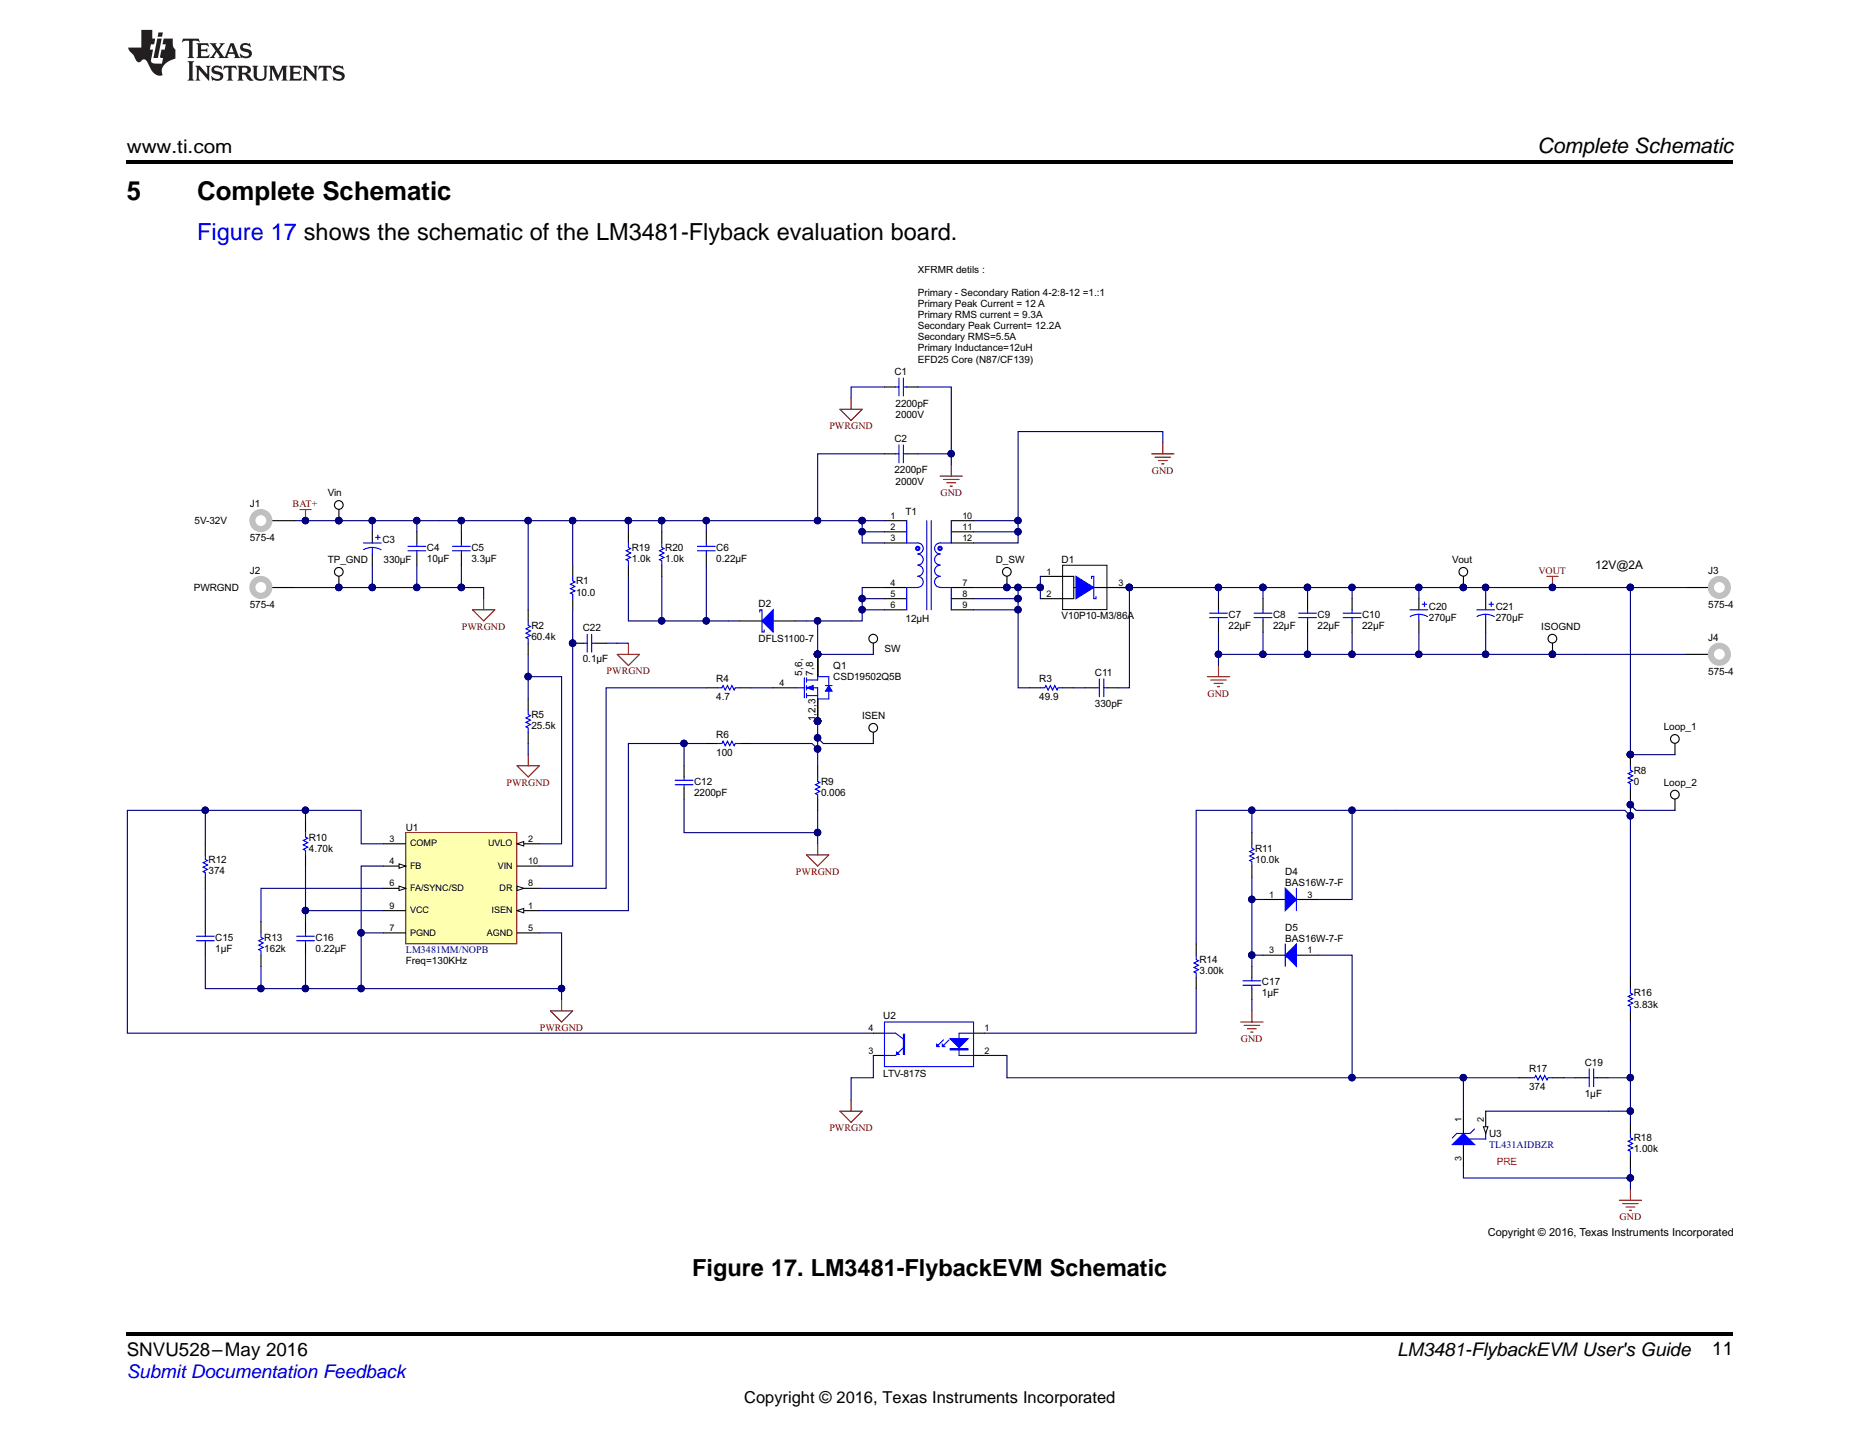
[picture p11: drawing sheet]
<svg xmlns="http://www.w3.org/2000/svg" width="279mm" height="216mm" viewBox="0 0 279 216" stroke-linecap="round" stroke-linejoin="round" font-family="sans-serif">
<defs><g id="words">
<g font-size="3.9">
<text x="19" y="30">5</text>
<text x="29.6" y="30">Complete Schematic</text>
</g>
<text font-size="3.5" fill="#00f" x="29.6" y="36">Figure 17 shows the schematic of the LM3481-Flyback evaluation board.</text>
<text font-size="3.5" x="104" y="191.5">Figure 17. LM3481-FlybackEVM Schematic</text>
<text font-size="3.2" x="231" y="23">Complete Schematic</text>
<g font-size="2.8">
<text x="19" y="23">www.ti.com</text>
<text x="19" y="203.6">SNVU528–May 2016</text>
<text x="209.9" y="203.6">LM3481-FlybackEVM User's Guide</text>
<text x="257.2" y="203.5">11</text>
</g>
<text font-size="2.8" fill="#00f" x="19" y="206.9">Submit Documentation Feedback</text>
<text font-size="2.5" x="111.8" y="210.7">Copyright © 2016, Texas Instruments Incorporated</text>
<text font-size="1.8" x="239.6" y="85.5">12V@2A</text>
<text font-size="1.7" x="223.5" y="185.6">Copyright © 2016, Texas Instruments Incorporated</text>
<g font-size="1.5">
<text x="137.9" y="41.1">XFRMR detils :</text>
<text x="137.9" y="44.4">Primary - Secondary Ration 4-2:8-12 =1.:1</text>
<text x="137.9" y="46.1">Primary Peak Current = 12 A</text>
<text x="137.9" y="47.7">Primary RMS current = 9.3A</text>
<text x="137.9" y="49.4">Secondary Peak Current= 12.2A</text>
<text x="137.9" y="51.1">Secondary RMS=5.5A</text>
<text x="137.9" y="52.8">Primary Inductance=12uH</text>
<text x="134.4" y="56.3">C1</text>
<text x="137.9" y="54.4">EFD25 Core (N87/CF139)</text>
<text x="134.5" y="61.1">2200pF</text>
<text x="134.5" y="62.8">2000V</text>
<text x="134.4" y="71">2200pF</text>
<text x="134.4" y="66.3">C2</text>
<text x="37.5" y="76.2">J1</text>
<text x="49.2" y="74.5">Vin</text>
<text x="134.5" y="72.8">2000V</text>
<text x="136" y="77.4">T1</text>
<text x="29.2" y="78.7">5V-32V</text>
<text x="37.5" y="81.2">575-4</text>
<text x="57.4" y="81.5">C3</text>
<text x="64.1" y="82.7">C4</text>
<text x="70.8" y="82.7">C5</text>
<text x="94.9" y="82.7">R19</text>
<text x="99.9" y="82.7">R20</text>
<text x="107.6" y="82.7">C6</text>
<text x="29.1" y="88.7">PWRGND</text>
<text x="37.5" y="86.2">J2</text>
<text x="49.2" y="84.5">TP_GND</text>
<text x="57.6" y="84.5">330µF</text>
<text x="64.1" y="84.4">10µF</text>
<text x="70.8" y="84.4">3.3µF</text>
<text x="86.5" y="89.4">10.0</text>
<text x="86.5" y="87.7">R1</text>
<text x="94.9" y="84.4">1.0k</text>
<text x="99.9" y="84.4">1.0k</text>
<text x="107.6" y="84.4">0.22µF</text>
<text x="149.6" y="84.5">D_SW</text>
<text x="159.5" y="84.5">D1</text>
<text x="218.2" y="84.5">Vout</text>
<text x="256.6" y="86.2">J3</text>
<text x="37.5" y="91.3">575-4</text>
<text x="79.8" y="94.4">R2</text>
<text x="87.5" y="94.7">C22</text>
<text x="114" y="91.1">D2</text>
<text x="136" y="93.4">12µH</text>
<text x="159.5" y="92.9">V10P10-M3/86A</text>
<text x="184.5" y="94.4">22µF</text>
<text x="184.5" y="92.8">C7</text>
<text x="191.2" y="94.4">22µF</text>
<text x="191.2" y="92.8">C8</text>
<text x="197.9" y="94.4">22µF</text>
<text x="197.9" y="92.8">C9</text>
<text x="204.6" y="94.4">22µF</text>
<text x="204.6" y="92.8">C10</text>
<text x="214.6" y="93.2">270µF</text>
<text x="214.6" y="91.6">C20</text>
<text x="224.7" y="93.2">270µF</text>
<text x="224.7" y="91.6">C21</text>
<text x="231.5" y="94.6">ISOGND</text>
<text x="256.6" y="91.3">575-4</text>
<text x="79.8" y="96.1">60.4k</text>
<text x="87.5" y="99.4">0.1µF</text>
<text x="114" y="96.4">DFLS1100-7</text>
<text x="120.5" y="101.4" transform="rotate(-90 120.5 101.4)">5,6,</text>
<text x="122.2" y="101.4" transform="rotate(-90 122.2 101.4)">7,8</text>
<text x="125.2" y="100.4">Q1</text>
<text x="132.9" y="97.9">SW</text>
<text x="164.5" y="101.5">C11</text>
<text x="256.6" y="96.3">J4</text>
<text x="256.6" y="101.3">575-4</text>
<text x="79.8" y="107.8">R5</text>
<text x="107.6" y="102.4">R4</text>
<text x="107.6" y="105.1">4.7</text>
<text x="125.2" y="102.1">CSD19502Q5B</text>
<text x="129.5" y="108">ISEN</text>
<text x="156.1" y="105.1">49.9</text>
<text x="156.1" y="102.4">R3</text>
<text x="164.5" y="106.1">330pF</text>
<text x="79.8" y="109.5">25.5k</text>
<text x="107.6" y="113.5">100</text>
<text x="107.6" y="110.8">R6</text>
<text x="122.5" y="108.3" transform="rotate(-90 122.5 108.3)">1,2,3</text>
<text x="249.9" y="109.6">Loop_1</text>
<text x="104.3" y="119.5">2200pF</text>
<text x="104.3" y="117.8">C12</text>
<text x="123.3" y="119.5">0.006</text>
<text x="123.3" y="117.8">R9</text>
<text x="245.4" y="117.8">0</text>
<text x="245.4" y="116.2">R8</text>
<text x="249.9" y="118">Loop_2</text>
<text x="61" y="124.7">U1</text>
<text x="31.3" y="131.2">374</text>
<text x="31.3" y="129.5">R12</text>
<text x="46.4" y="127.9">4.70k</text>
<text x="46.4" y="126.2">R10</text>
<text x="188.5" y="129.5">10.0k</text>
<text x="188.5" y="127.9">R11</text>
<text x="193.1" y="131.4">D4</text>
<text x="193.1" y="133.1">BAS16W-7-F</text>
<text x="32.3" y="142.9">1µF</text>
<text x="32.3" y="141.3">C15</text>
<text x="39.7" y="142.9">162k</text>
<text x="39.7" y="141.3">R13</text>
<text x="47.4" y="142.9">0.22µF</text>
<text x="47.4" y="141.3">C16</text>
<text x="193.1" y="141.4">BAS16W-7-F</text>
<text x="193.1" y="139.7">D5</text>
<text x="61" y="144.8">Freq=130KHz</text>
<text x="180.2" y="146.3">3.00k</text>
<text x="180.2" y="144.6">R14</text>
<text x="189.6" y="149.6">1µF</text>
<text x="189.6" y="147.9">C17</text>
<text x="245.4" y="149.6">R16</text>
<text x="132.7" y="153">U2</text>
<text x="245.4" y="151.3">3.83k</text>
<text x="132.7" y="161.7">LTV-817S</text>
<text x="229.7" y="161">R17</text>
<text x="238" y="160">C19</text>
<text x="229.7" y="163.7">374</text>
<text x="238" y="164.7">1µF</text>
<text x="223.7" y="170.7">U3</text>
<text x="245.4" y="173">1.00k</text>
<text x="245.4" y="171.4">R18</text>
</g>
<g font-size="1.5" fill="#800000">
<text x="124.6" y="64.5">PWRGND</text>
<text x="173" y="71.2">GND</text>
<text x="44" y="76.2">BAT+</text>
<text x="141.3" y="74.5">GND</text>
<text x="231.1" y="86.2">VOUT</text>
<text x="69.4" y="94.6">PWRGND</text>
<text x="91.1" y="101.3">PWRGND</text>
<text x="181.4" y="104.6">GND</text>
<text x="76.1" y="118">PWRGND</text>
<text x="119.6" y="131.4">PWRGND</text>
<text x="81.1" y="154.8">PWRGND</text>
<text x="186.4" y="156.5">GND</text>
<text x="124.6" y="169.9">PWRGND</text>
<text x="243.3" y="183.2">GND</text>
</g>
<g font-size="1.5" fill="#000080">
<text x="61" y="143.1">LM3481MM/NOPB</text>
<text x="223.7" y="172.4">TL431AIDBZR</text>
</g>
<text font-size="1.5" fill="#f00" x="224.8" y="174.9">PRE</text>
<g font-size="1.4">
<text x="133.8" y="77.9">1</text>
<text x="144.6" y="77.9">10</text>
<text x="133.8" y="79.6">2</text>
<text x="133.8" y="81.2">3</text>
<text x="144.6" y="79.6">11</text>
<text x="144.6" y="81.2">12</text>
<text x="133.8" y="87.9">4</text>
<text x="133.8" y="89.6">5</text>
<text x="144.6" y="87.9">7</text>
<text x="144.6" y="89.6">8</text>
<text x="157.2" y="86.3">1</text>
<text x="157.2" y="89.6">2</text>
<text x="168" y="87.9">3</text>
<text x="133.8" y="91.3">6</text>
<text x="144.6" y="91.3">9</text>
<text x="117.1" y="103">4</text>
<text x="58.5" y="126.4">3</text>
<text x="58.5" y="129.7">4</text>
<text x="61.6" y="130.4">FB</text>
<text x="61.6" y="127.1">COMP</text>
<text x="73.3" y="127.1">UVLO</text>
<text x="74.8" y="130.4">VIN</text>
<text x="79.3" y="126.4">2</text>
<text x="79.3" y="129.7">10</text>
<text x="58.5" y="133.1">6</text>
<text x="58.5" y="136.4">9</text>
<text x="61.6" y="133.8">FA/SYNC/SD</text>
<text x="61.6" y="137.1">VCC</text>
<text x="73.9" y="137.1">ISEN</text>
<text x="75" y="133.8">DR</text>
<text x="79.3" y="136.4">1</text>
<text x="79.3" y="133.1">8</text>
<text x="190.6" y="134.8">1</text>
<text x="193.2" y="135.4">KA</text>
<text x="196.4" y="134.8">3</text>
<text x="58.5" y="139.8">7</text>
<text x="61.6" y="140.5">PGND</text>
<text x="73.1" y="140.5">AGND</text>
<text x="79.3" y="139.8">5</text>
<text x="190.6" y="143.1">3</text>
<text x="193.2" y="143.8">AK</text>
<text x="196.4" y="143.1">1</text>
<text x="130.4" y="154.8">4</text>
<text x="147.9" y="154.8">1</text>
<text x="130.4" y="158.2">3</text>
<text x="147.9" y="158.2">2</text>
<text x="219.5" y="168.5" transform="rotate(-90 219.5 168.5)">1</text>
<text x="222.9" y="168.5" transform="rotate(-90 222.9 168.5)">2</text>
<text x="219.5" y="174.3" transform="rotate(-90 219.5 174.3)">3</text>
</g>
</g></defs>
<path d="M19 200h241.3v.6h-241.3z" fill="#000"/>
<path d="M60.9 125h16.7v16.7h-16.7z" fill="#ffffb0"/>
<path d="M60.9 125h16.7v16.7h-16.7z" fill="none" stroke="#800000" stroke-width=".15"/>
<path d="M57.6 130h3.3" fill="none" stroke="#000" stroke-width=".17"/>
<path d="M59.9 129.7l1 .3-1 .4z" fill="#fff"/>
<path d="M59.9 129.7l1 .3-1 .4z" fill="none" stroke="#000" stroke-width=".15"/>
<path d="M77.7 136.7h3.3" fill="none" stroke="#000" stroke-width=".17"/>
<path d="M77.7 136.7l1-.3v.7z" fill="#fff"/>
<path d="M77.7 136.7l1-.3v.7z" fill="none" stroke="#000" stroke-width=".15"/>
<path d="M77.7 126.7h3.3" fill="none" stroke="#000" stroke-width=".17"/>
<path d="M77.7 126.7l1-.3v.6z" fill="#fff"/>
<path d="M77.7 126.7l1-.3v.6z" fill="none" stroke="#000" stroke-width=".15"/>
<path d="M77.7 133.4h3.3" fill="none" stroke="#000" stroke-width=".17"/>
<path d="M77.7 133l1 .4-1 .3z" fill="#fff"/>
<path d="M77.7 133l1 .4-1 .3z" fill="none" stroke="#000" stroke-width=".15"/>
<path d="M57.6 133.4h3.3" fill="none" stroke="#000" stroke-width=".17"/>
<path d="M59.9 133l1 .4-1 .3z" fill="#fff"/>
<path d="M59.9 133l1 .4-1 .3z" fill="none" stroke="#000" stroke-width=".15"/>
<path d="M132.9 58.1h1.6M136.2 58.1h1.7M132.9 68.1h1.6M136.2 68.1h1.7M57.6 126.7h3.3M57.6 136.7h3.3M77.7 130h3.3M57.6 140.1h3.3M77.7 140.1h3.3" fill="none" stroke="#000" stroke-width=".17"/>
<path d="M134.5 58.1h.5M135 56.8v2.6M135.7 58.1h.5M135.7 56.8v2.6M134.5 68.1h.5M135 66.8v2.7M135.7 66.8v2.7M135.7 68.1h.5" fill="none" stroke="#00f" stroke-width=".17"/>
<path d="M173 68.1h3.3M173.5 68.6h2.3M174 69.1h1.3M174.5 69.6h.3M174.7 66.5v1.6" fill="none" stroke="#800000" stroke-width=".17"/>
<path d="M137.9 58.1h5v10h-5" fill="none" stroke="#000080" stroke-width=".17"/>
<circle cx="142.9" cy="68.1" r=".49" fill="#000080"/>
<circle cx="142.9" cy="68.1" r=".49" fill="none" stroke="#000080" stroke-width=".15"/>
<path d="M132.9 68.1h-10.1v10.1h6.7" fill="none" stroke="#000080" stroke-width=".17"/>
<circle cx="122.8" cy="78.2" r=".49" fill="#000080"/>
<circle cx="122.8" cy="78.2" r=".49" fill="none" stroke="#000080" stroke-width=".15"/>
<circle cx="129.5" cy="78.2" r=".49" fill="#000080"/>
<circle cx="129.5" cy="78.2" r=".49" fill="none" stroke="#000080" stroke-width=".15"/>
<path d="M127.8 59.8v1.6M126.2 61.4h3.3l-1.7 1.7zM141.2 71.5h3.4M141.7 72h2.4M142.2 72.5h1.4M142.7 73h.4M142.9 69.8v1.7" fill="none" stroke="#800000" stroke-width=".17"/>
<path d="M132.9 58.1h-5.1v1.7M142.9 68.1v1.7" fill="none" stroke="#000080" stroke-width=".17"/>
<circle cx="142.9" cy="68.1" r=".49" fill="#000080"/>
<circle cx="142.9" cy="68.1" r=".49" fill="none" stroke="#000080" stroke-width=".15"/>
<path d="M121.2 93.2h1.6v5" fill="none" stroke="#000080" stroke-width=".17"/>
<circle cx="122.8" cy="98.2" r=".49" fill="#000080"/>
<circle cx="122.8" cy="98.2" r=".49" fill="none" stroke="#000080" stroke-width=".15"/>
<circle cx="122.8" cy="93.2" r=".49" fill="#000080"/>
<circle cx="122.8" cy="93.2" r=".49" fill="none" stroke="#000080" stroke-width=".15"/>
<path d="M122.8 108.3v6.7" fill="none" stroke="#000080" stroke-width=".17"/>
<circle cx="122.8" cy="112.4" r=".49" fill="#000080"/>
<circle cx="122.8" cy="112.4" r=".49" fill="none" stroke="#000080" stroke-width=".15"/>
<circle cx="122.8" cy="110.8" r=".49" fill="#000080"/>
<circle cx="122.8" cy="110.8" r=".49" fill="none" stroke="#000080" stroke-width=".15"/>
<circle cx="122.8" cy="108.3" r=".49" fill="#000080"/>
<circle cx="122.8" cy="108.3" r=".49" fill="none" stroke="#000080" stroke-width=".15"/>
<path d="M99.4 86.5v6.7h10" fill="none" stroke="#000080" stroke-width=".17"/>
<circle cx="99.4" cy="93.2" r=".49" fill="#000080"/>
<circle cx="99.4" cy="93.2" r=".49" fill="none" stroke="#000080" stroke-width=".15"/>
<circle cx="106.1" cy="93.2" r=".49" fill="#000080"/>
<circle cx="106.1" cy="93.2" r=".49" fill="none" stroke="#000080" stroke-width=".15"/>
<path d="M106.1 84.9v8.3" fill="none" stroke="#000080" stroke-width=".17"/>
<circle cx="106.1" cy="93.2" r=".49" fill="#000080"/>
<circle cx="106.1" cy="93.2" r=".49" fill="none" stroke="#000080" stroke-width=".15"/>
<path d="M99.4 78.2h23.4" fill="none" stroke="#000080" stroke-width=".17"/>
<circle cx="99.4" cy="78.2" r=".49" fill="#000080"/>
<circle cx="99.4" cy="78.2" r=".49" fill="none" stroke="#000080" stroke-width=".15"/>
<circle cx="106.1" cy="78.2" r=".49" fill="#000080"/>
<circle cx="106.1" cy="78.2" r=".49" fill="none" stroke="#000080" stroke-width=".15"/>
<circle cx="122.8" cy="78.2" r=".49" fill="#000080"/>
<circle cx="122.8" cy="78.2" r=".49" fill="none" stroke="#000080" stroke-width=".15"/>
<path d="M106.1 78.2v1.6" fill="none" stroke="#000080" stroke-width=".17"/>
<circle cx="106.1" cy="78.2" r=".49" fill="#000080"/>
<circle cx="106.1" cy="78.2" r=".49" fill="none" stroke="#000080" stroke-width=".15"/>
<path d="M76 78.2h23.4" fill="none" stroke="#000080" stroke-width=".17"/>
<circle cx="79.3" cy="78.2" r=".49" fill="#000080"/>
<circle cx="79.3" cy="78.2" r=".49" fill="none" stroke="#000080" stroke-width=".15"/>
<circle cx="86" cy="78.2" r=".49" fill="#000080"/>
<circle cx="86" cy="78.2" r=".49" fill="none" stroke="#000080" stroke-width=".15"/>
<circle cx="94.4" cy="78.2" r=".49" fill="#000080"/>
<circle cx="94.4" cy="78.2" r=".49" fill="none" stroke="#000080" stroke-width=".15"/>
<circle cx="99.4" cy="78.2" r=".49" fill="#000080"/>
<circle cx="99.4" cy="78.2" r=".49" fill="none" stroke="#000080" stroke-width=".15"/>
<path d="M62.6 84.9v3.3" fill="none" stroke="#000080" stroke-width=".17"/>
<circle cx="62.6" cy="88.2" r=".49" fill="#000080"/>
<circle cx="62.6" cy="88.2" r=".49" fill="none" stroke="#000080" stroke-width=".15"/>
<path d="M189.7 135h3.4M194.7 135h3.4" fill="none" stroke="#000" stroke-width=".17"/>
<path d="M193.1 133.4l1.6 1.6-1.6 1.7z" fill="#00f"/>
<path d="M193.1 133.4l1.6 1.6-1.6 1.7zM194.7 133.4v3.3" fill="none" stroke="#00f" stroke-width=".17"/>
<path d="M189.7 143.4h3.4M194.7 143.4h3.4" fill="none" stroke="#000" stroke-width=".17"/>
<path d="M194.7 141.7v3.4l-1.6-1.7z" fill="#00f"/>
<path d="M188.1 126.7v.7l.3 .1-.7 .4 .7 .3-.7 .3 .7 .4-.7 .3 .4 .2v.6M193.1 141.7v3.4M194.7 141.7v3.4l-1.6-1.7z" fill="none" stroke="#00f" stroke-width=".17"/>
<path d="M188.1 125v1.7M188.1 130v1.7" fill="none" stroke="#000" stroke-width=".17"/>
<path d="M179.7 148.4v6.7h-31.8M151.3 161.8h76.9" fill="none" stroke="#000080" stroke-width=".17"/>
<circle cx="203.1" cy="161.8" r=".49" fill="#000080"/>
<circle cx="203.1" cy="161.8" r=".49" fill="none" stroke="#000080" stroke-width=".15"/>
<circle cx="219.8" cy="161.8" r=".49" fill="#000080"/>
<circle cx="219.8" cy="161.8" r=".49" fill="none" stroke="#000080" stroke-width=".15"/>
<path d="M219.8 161.8v5" fill="none" stroke="#000080" stroke-width=".17"/>
<circle cx="219.8" cy="161.8" r=".49" fill="#000080"/>
<circle cx="219.8" cy="161.8" r=".49" fill="none" stroke="#000080" stroke-width=".15"/>
<path d="M244.9 153.4v11.8" fill="none" stroke="#000080" stroke-width=".17"/>
<circle cx="244.9" cy="161.8" r=".49" fill="#000080"/>
<circle cx="244.9" cy="161.8" r=".49" fill="none" stroke="#000080" stroke-width=".15"/>
<path d="M234.9 161.8h1.7M241.6 161.8h3.3" fill="none" stroke="#000080" stroke-width=".17"/>
<circle cx="244.9" cy="161.8" r=".49" fill="#000080"/>
<circle cx="244.9" cy="161.8" r=".49" fill="none" stroke="#000080" stroke-width=".15"/>
<path d="M244.9 120v26.8" fill="none" stroke="#000080" stroke-width=".17"/>
<circle cx="244.9" cy="120.8" r=".49" fill="#000080"/>
<circle cx="244.9" cy="120.8" r=".49" fill="none" stroke="#000080" stroke-width=".15"/>
<circle cx="244.9" cy="122.5" r=".49" fill="#000080"/>
<circle cx="244.9" cy="122.5" r=".49" fill="none" stroke="#000080" stroke-width=".15"/>
<path d="M209.8 121.7h-30.1v20" fill="none" stroke="#000080" stroke-width=".17"/>
<circle cx="203.1" cy="121.7" r=".49" fill="#000080"/>
<circle cx="203.1" cy="121.7" r=".49" fill="none" stroke="#000080" stroke-width=".15"/>
<circle cx="188" cy="121.7" r=".49" fill="#000080"/>
<circle cx="188" cy="121.7" r=".49" fill="none" stroke="#000080" stroke-width=".15"/>
<path d="M188.1 121.7v3.3" fill="none" stroke="#000080" stroke-width=".17"/>
<circle cx="188" cy="121.7" r=".49" fill="#000080"/>
<circle cx="188" cy="121.7" r=".49" fill="none" stroke="#000080" stroke-width=".15"/>
<path d="M186.4 153.4h3.3M186.9 154h2.3M187.4 154.5h1.3M187.9 155h.3M188.1 151.8v1.6M244.9 178.5v1.7M243.2 180.2h3.4M243.7 180.7h2.4M244.2 181.2h1.4M244.7 181.7h.4" fill="none" stroke="#800000" stroke-width=".17"/>
<path d="M188.1 131.7v13.4" fill="none" stroke="#000080" stroke-width=".17"/>
<circle cx="188" cy="135" r=".49" fill="#000080"/>
<circle cx="188" cy="135" r=".49" fill="none" stroke="#000080" stroke-width=".15"/>
<circle cx="188" cy="143.4" r=".49" fill="#000080"/>
<circle cx="188" cy="143.4" r=".49" fill="none" stroke="#000080" stroke-width=".15"/>
<path d="M188.1 143.4h1.6" fill="none" stroke="#000080" stroke-width=".17"/>
<circle cx="188" cy="143.4" r=".49" fill="#000080"/>
<circle cx="188" cy="143.4" r=".49" fill="none" stroke="#000080" stroke-width=".15"/>
<path d="M188.1 135h1.6" fill="none" stroke="#000080" stroke-width=".17"/>
<circle cx="188" cy="135" r=".49" fill="#000080"/>
<circle cx="188" cy="135" r=".49" fill="none" stroke="#000080" stroke-width=".15"/>
<path d="M203.1 121.7v13.3h-5" fill="none" stroke="#000080" stroke-width=".17"/>
<circle cx="203.1" cy="121.7" r=".49" fill="#000080"/>
<circle cx="203.1" cy="121.7" r=".49" fill="none" stroke="#000080" stroke-width=".15"/>
<path d="M198.1 143.4h5v18.4" fill="none" stroke="#000080" stroke-width=".17"/>
<circle cx="203.1" cy="161.8" r=".49" fill="#000080"/>
<circle cx="203.1" cy="161.8" r=".49" fill="none" stroke="#000080" stroke-width=".15"/>
<path d="M188.1 150.1v1.7M244.9 175.2v3.3" fill="none" stroke="#000080" stroke-width=".17"/>
<circle cx="244.9" cy="176.9" r=".49" fill="#000080"/>
<circle cx="244.9" cy="176.9" r=".49" fill="none" stroke="#000080" stroke-width=".15"/>
<path d="M219.8 175.2v1.7h25.1" fill="none" stroke="#000080" stroke-width=".17"/>
<circle cx="244.9" cy="176.9" r=".49" fill="#000080"/>
<circle cx="244.9" cy="176.9" r=".49" fill="none" stroke="#000080" stroke-width=".15"/>
<path d="M106.1 103.3h1.7M111.1 103.3h1.7M45.9 138.4v1.7M45.9 141.7v1.7" fill="none" stroke="#000" stroke-width=".17"/>
<path d="M107.8 103.3h.6l.2-.4 .3 .7 .4-.7 .3 .7 .3-.7 .4 .7 .1-.3h.7M44.6 140.6h2.6M44.6 141.2h2.6M45.9 140.1v.5M45.9 141.2v.5" fill="none" stroke="#00f" stroke-width=".17"/>
<path d="M57.6 130h-3.3v10.1h3.3" fill="none" stroke="#000080" stroke-width=".17"/>
<circle cx="54.2" cy="140.1" r=".49" fill="#000080"/>
<circle cx="54.2" cy="140.1" r=".49" fill="none" stroke="#000080" stroke-width=".15"/>
<path d="M54.3 140.1v8.3h30.1v-8.3h-3.4" fill="none" stroke="#000080" stroke-width=".17"/>
<circle cx="54.2" cy="140.1" r=".49" fill="#000080"/>
<circle cx="54.2" cy="140.1" r=".49" fill="none" stroke="#000080" stroke-width=".15"/>
<circle cx="54.2" cy="148.4" r=".49" fill="#000080"/>
<circle cx="54.2" cy="148.4" r=".49" fill="none" stroke="#000080" stroke-width=".15"/>
<circle cx="84.3" cy="148.4" r=".49" fill="#000080"/>
<circle cx="84.3" cy="148.4" r=".49" fill="none" stroke="#000080" stroke-width=".15"/>
<path d="M57.6 136.7h-11.7v1.7" fill="none" stroke="#000080" stroke-width=".17"/>
<circle cx="45.9" cy="136.7" r=".49" fill="#000080"/>
<circle cx="45.9" cy="136.7" r=".49" fill="none" stroke="#000080" stroke-width=".15"/>
<path d="M45.9 143.4v5h8.4" fill="none" stroke="#000080" stroke-width=".17"/>
<circle cx="45.9" cy="148.4" r=".49" fill="#000080"/>
<circle cx="45.9" cy="148.4" r=".49" fill="none" stroke="#000080" stroke-width=".15"/>
<circle cx="54.2" cy="148.4" r=".49" fill="#000080"/>
<circle cx="54.2" cy="148.4" r=".49" fill="none" stroke="#000080" stroke-width=".15"/>
<path d="M57.6 133.4h-18.4v5M39.2 145.1v3.3h6.7" fill="none" stroke="#000080" stroke-width=".17"/>
<circle cx="39.2" cy="148.4" r=".49" fill="#000080"/>
<circle cx="39.2" cy="148.4" r=".49" fill="none" stroke="#000080" stroke-width=".15"/>
<circle cx="45.9" cy="148.4" r=".49" fill="#000080"/>
<circle cx="45.9" cy="148.4" r=".49" fill="none" stroke="#000080" stroke-width=".15"/>
<path d="M45.9 130v6.7" fill="none" stroke="#000080" stroke-width=".17"/>
<circle cx="45.9" cy="136.7" r=".49" fill="#000080"/>
<circle cx="45.9" cy="136.7" r=".49" fill="none" stroke="#000080" stroke-width=".15"/>
<path d="M45.9 123.3v-1.6h8.4v5h3.3" fill="none" stroke="#000080" stroke-width=".17"/>
<circle cx="45.9" cy="121.7" r=".49" fill="#000080"/>
<circle cx="45.9" cy="121.7" r=".49" fill="none" stroke="#000080" stroke-width=".15"/>
<path d="M45.9 121.7h-15.1v5" fill="none" stroke="#000080" stroke-width=".17"/>
<circle cx="45.9" cy="121.7" r=".49" fill="#000080"/>
<circle cx="45.9" cy="121.7" r=".49" fill="none" stroke="#000080" stroke-width=".15"/>
<circle cx="30.8" cy="121.7" r=".49" fill="#000080"/>
<circle cx="30.8" cy="121.7" r=".49" fill="none" stroke="#000080" stroke-width=".15"/>
<path d="M79.3 98.2v6.7M30.8 143.4v5" fill="none" stroke="#000080" stroke-width=".17"/>
<circle cx="79.3" cy="101.6" r=".49" fill="#000080"/>
<circle cx="79.3" cy="101.6" r=".49" fill="none" stroke="#000080" stroke-width=".15"/>
<path d="M106.1 103.3h-15.1v30.1h-10M106.1 111.6h-11.7v25.1h-13.4" fill="none" stroke="#000080" stroke-width=".17"/>
<circle cx="102.7" cy="111.6" r=".49" fill="#000080"/>
<circle cx="102.7" cy="111.6" r=".49" fill="none" stroke="#000080" stroke-width=".15"/>
<path d="M102.8 111.6v3.4" fill="none" stroke="#000080" stroke-width=".17"/>
<circle cx="102.7" cy="111.6" r=".49" fill="#000080"/>
<circle cx="102.7" cy="111.6" r=".49" fill="none" stroke="#000080" stroke-width=".15"/>
<path d="M112.8 111.6h9.2l.8 .9" fill="none" stroke="#000080" stroke-width=".17"/>
<circle cx="122.8" cy="112.4" r=".49" fill="#000080"/>
<circle cx="122.8" cy="112.4" r=".49" fill="none" stroke="#000080" stroke-width=".15"/>
<path d="M102.8 120v5h20v-3.3M112.8 103.3h3.3" fill="none" stroke="#000080" stroke-width=".17"/>
<circle cx="122.8" cy="125" r=".49" fill="#000080"/>
<circle cx="122.8" cy="125" r=".49" fill="none" stroke="#000080" stroke-width=".15"/>
<path d="M30.8 121.7h-11.7v33.4h112.1" fill="none" stroke="#000080" stroke-width=".17"/>
<circle cx="30.8" cy="121.7" r=".49" fill="#000080"/>
<circle cx="30.8" cy="121.7" r=".49" fill="none" stroke="#000080" stroke-width=".15"/>
<path d="M71 91.6h3.3l-1.6 1.6zM72.7 89.9v1.7M77.7 115h3.3l-1.7 1.6zM79.3 113.3v1.7M121.2 128.4h3.3l-1.7 1.6zM122.8 126.7v1.7M82.7 151.8h3.3l-1.6 1.6zM84.4 150.1v1.7M126.2 166.8h3.3l-1.7 1.7zM127.8 165.2v1.6" fill="none" stroke="#800000" stroke-width=".17"/>
<path d="M69.3 88.2h3.4v1.7" fill="none" stroke="#000080" stroke-width=".17"/>
<circle cx="69.3" cy="88.2" r=".49" fill="#000080"/>
<circle cx="69.3" cy="88.2" r=".49" fill="none" stroke="#000080" stroke-width=".15"/>
<path d="M79.3 111.6v1.7M84.4 148.4v1.7" fill="none" stroke="#000080" stroke-width=".17"/>
<circle cx="84.3" cy="148.4" r=".49" fill="#000080"/>
<circle cx="84.3" cy="148.4" r=".49" fill="none" stroke="#000080" stroke-width=".15"/>
<path d="M122.8 125v1.7" fill="none" stroke="#000080" stroke-width=".17"/>
<circle cx="122.8" cy="125" r=".49" fill="#000080"/>
<circle cx="122.8" cy="125" r=".49" fill="none" stroke="#000080" stroke-width=".15"/>
<path d="M44.2 78.2h10.1M131.2 161.8h-3.4v3.4" fill="none" stroke="#000080" stroke-width=".17"/>
<circle cx="45.9" cy="78.2" r=".49" fill="#000080"/>
<circle cx="45.9" cy="78.2" r=".49" fill="none" stroke="#000080" stroke-width=".15"/>
<circle cx="50.9" cy="78.2" r=".49" fill="#000080"/>
<circle cx="50.9" cy="78.2" r=".49" fill="none" stroke="#000080" stroke-width=".15"/>
<path d="M244.9 88.2h5" fill="none" stroke="#000080" stroke-width=".17"/>
<circle cx="244.9" cy="88.2" r=".49" fill="#000080"/>
<circle cx="244.9" cy="88.2" r=".49" fill="none" stroke="#000080" stroke-width=".15"/>
<path d="M176.3 88.2h8.4M238.2 98.2h11.7" fill="none" stroke="#000080" stroke-width=".17"/>
<circle cx="183" cy="88.2" r=".49" fill="#000080"/>
<circle cx="183" cy="88.2" r=".49" fill="none" stroke="#000080" stroke-width=".15"/>
<path d="M184.7 88.2h5" fill="none" stroke="#000080" stroke-width=".17"/>
<circle cx="189.7" cy="88.2" r=".49" fill="#000080"/>
<circle cx="189.7" cy="88.2" r=".49" fill="none" stroke="#000080" stroke-width=".15"/>
<path d="M189.7 88.2h6.7" fill="none" stroke="#000080" stroke-width=".17"/>
<circle cx="189.7" cy="88.2" r=".49" fill="#000080"/>
<circle cx="189.7" cy="88.2" r=".49" fill="none" stroke="#000080" stroke-width=".15"/>
<circle cx="196.4" cy="88.2" r=".49" fill="#000080"/>
<circle cx="196.4" cy="88.2" r=".49" fill="none" stroke="#000080" stroke-width=".15"/>
<path d="M196.4 88.2h5" fill="none" stroke="#000080" stroke-width=".17"/>
<circle cx="196.4" cy="88.2" r=".49" fill="#000080"/>
<circle cx="196.4" cy="88.2" r=".49" fill="none" stroke="#000080" stroke-width=".15"/>
<path d="M168 88.2h8.3" fill="none" stroke="#000080" stroke-width=".17"/>
<circle cx="169.6" cy="88.2" r=".49" fill="#000080"/>
<circle cx="169.6" cy="88.2" r=".49" fill="none" stroke="#000080" stroke-width=".15"/>
<path d="M152.9 89.9v13.4h1.7" fill="none" stroke="#000080" stroke-width=".17"/>
<circle cx="152.9" cy="91.5" r=".49" fill="#000080"/>
<circle cx="152.9" cy="91.5" r=".49" fill="none" stroke="#000080" stroke-width=".15"/>
<circle cx="152.9" cy="89.9" r=".49" fill="#000080"/>
<circle cx="152.9" cy="89.9" r=".49" fill="none" stroke="#000080" stroke-width=".15"/>
<path d="M169.7 88.2v15.1h-1.7M161.3 103.3h1.7" fill="none" stroke="#000080" stroke-width=".17"/>
<circle cx="169.6" cy="88.2" r=".49" fill="#000080"/>
<circle cx="169.6" cy="88.2" r=".49" fill="none" stroke="#000080" stroke-width=".15"/>
<path d="M174.7 66.5v-1.7h-21.8v16.7h-6.7" fill="none" stroke="#000080" stroke-width=".17"/>
<circle cx="152.9" cy="79.8" r=".49" fill="#000080"/>
<circle cx="152.9" cy="79.8" r=".49" fill="none" stroke="#000080" stroke-width=".15"/>
<circle cx="152.9" cy="78.2" r=".49" fill="#000080"/>
<circle cx="152.9" cy="78.2" r=".49" fill="none" stroke="#000080" stroke-width=".15"/>
<path d="M69.3 84.9v3.3" fill="none" stroke="#000080" stroke-width=".17"/>
<circle cx="69.3" cy="88.2" r=".49" fill="#000080"/>
<circle cx="69.3" cy="88.2" r=".49" fill="none" stroke="#000080" stroke-width=".15"/>
<path d="M60.9 88.2h8.4" fill="none" stroke="#000080" stroke-width=".17"/>
<circle cx="62.6" cy="88.2" r=".49" fill="#000080"/>
<circle cx="62.6" cy="88.2" r=".49" fill="none" stroke="#000080" stroke-width=".15"/>
<circle cx="69.3" cy="88.2" r=".49" fill="#000080"/>
<circle cx="69.3" cy="88.2" r=".49" fill="none" stroke="#000080" stroke-width=".15"/>
<path d="M60.9 78.2h5.1" fill="none" stroke="#000080" stroke-width=".17"/>
<circle cx="62.6" cy="78.2" r=".49" fill="#000080"/>
<circle cx="62.6" cy="78.2" r=".49" fill="none" stroke="#000080" stroke-width=".15"/>
<path d="M66 78.2h10" fill="none" stroke="#000080" stroke-width=".17"/>
<circle cx="69.3" cy="78.2" r=".49" fill="#000080"/>
<circle cx="69.3" cy="78.2" r=".49" fill="none" stroke="#000080" stroke-width=".15"/>
<path d="M54.3 78.2h6.6" fill="none" stroke="#000080" stroke-width=".17"/>
<circle cx="55.9" cy="78.2" r=".49" fill="#000080"/>
<circle cx="55.9" cy="78.2" r=".49" fill="none" stroke="#000080" stroke-width=".15"/>
<path d="M55.9 78.2v1.6" fill="none" stroke="#000080" stroke-width=".17"/>
<circle cx="55.9" cy="78.2" r=".49" fill="#000080"/>
<circle cx="55.9" cy="78.2" r=".49" fill="none" stroke="#000080" stroke-width=".15"/>
<path d="M55.9 84.9v3.3" fill="none" stroke="#000080" stroke-width=".17"/>
<circle cx="55.9" cy="88.2" r=".49" fill="#000080"/>
<circle cx="55.9" cy="88.2" r=".49" fill="none" stroke="#000080" stroke-width=".15"/>
<path d="M79.3 78.2v13.4" fill="none" stroke="#000080" stroke-width=".17"/>
<circle cx="79.3" cy="78.2" r=".49" fill="#000080"/>
<circle cx="79.3" cy="78.2" r=".49" fill="none" stroke="#000080" stroke-width=".15"/>
<path d="M79.3 101.6h5.1v25.1h-3.4" fill="none" stroke="#000080" stroke-width=".17"/>
<circle cx="79.3" cy="101.6" r=".49" fill="#000080"/>
<circle cx="79.3" cy="101.6" r=".49" fill="none" stroke="#000080" stroke-width=".15"/>
<path d="M39.2 138.4v1.7M45.9 123.3v1.7M45.9 128.4v1.6M39.2 143.4v1.7" fill="none" stroke="#000" stroke-width=".17"/>
<path d="M45.9 125v.7l.3 .1-.6 .4 .6 .3-.6 .4 .6 .3-.6 .3 .3 .2v.7M39.2 140.1v.6l.3 .2-.6 .3 .6 .4-.6 .3 .6 .3-.6 .4 .3 .1v.7" fill="none" stroke="#00f" stroke-width=".17"/>
<path d="M183 99.9v1.7M181.4 101.6h3.3M181.9 102.1h2.3M182.4 102.6h1.3M182.9 103.1h.3" fill="none" stroke="#800000" stroke-width=".17"/>
<path d="M183 94.9v5" fill="none" stroke="#000080" stroke-width=".17"/>
<circle cx="183" cy="98.2" r=".49" fill="#000080"/>
<circle cx="183" cy="98.2" r=".49" fill="none" stroke="#000080" stroke-width=".15"/>
<path d="M183 88.2v1.7" fill="none" stroke="#000080" stroke-width=".17"/>
<circle cx="183" cy="88.2" r=".49" fill="#000080"/>
<circle cx="183" cy="88.2" r=".49" fill="none" stroke="#000080" stroke-width=".15"/>
<path d="M189.7 88.2v1.7" fill="none" stroke="#000080" stroke-width=".17"/>
<circle cx="189.7" cy="88.2" r=".49" fill="#000080"/>
<circle cx="189.7" cy="88.2" r=".49" fill="none" stroke="#000080" stroke-width=".15"/>
<path d="M196.4 88.2v1.7" fill="none" stroke="#000080" stroke-width=".17"/>
<circle cx="196.4" cy="88.2" r=".49" fill="#000080"/>
<circle cx="196.4" cy="88.2" r=".49" fill="none" stroke="#000080" stroke-width=".15"/>
<path d="M183 98.2h55.2" fill="none" stroke="#000080" stroke-width=".17"/>
<circle cx="183" cy="98.2" r=".49" fill="#000080"/>
<circle cx="183" cy="98.2" r=".49" fill="none" stroke="#000080" stroke-width=".15"/>
<circle cx="189.7" cy="98.2" r=".49" fill="#000080"/>
<circle cx="189.7" cy="98.2" r=".49" fill="none" stroke="#000080" stroke-width=".15"/>
<circle cx="196.4" cy="98.2" r=".49" fill="#000080"/>
<circle cx="196.4" cy="98.2" r=".49" fill="none" stroke="#000080" stroke-width=".15"/>
<circle cx="203.1" cy="98.2" r=".49" fill="#000080"/>
<circle cx="203.1" cy="98.2" r=".49" fill="none" stroke="#000080" stroke-width=".15"/>
<circle cx="213.1" cy="98.2" r=".49" fill="#000080"/>
<circle cx="213.1" cy="98.2" r=".49" fill="none" stroke="#000080" stroke-width=".15"/>
<circle cx="223.2" cy="98.2" r=".49" fill="#000080"/>
<circle cx="223.2" cy="98.2" r=".49" fill="none" stroke="#000080" stroke-width=".15"/>
<circle cx="233.2" cy="98.2" r=".49" fill="#000080"/>
<circle cx="233.2" cy="98.2" r=".49" fill="none" stroke="#000080" stroke-width=".15"/>
<path d="M137.9 40h41.8v16.4h-41.8z" fill="#fff"/>
<path d="M137.9 39.9v16.5h41.8v-16.5" fill="none" stroke="#fff" stroke-width=".15"/>
<path d="M40.9 78.2h3.3M40.9 88.2h3.3" fill="none" stroke="#000" stroke-width=".17"/>
<g fill="none" stroke="#c0c0c0" stroke-width=".84">
<circle cx="39.2" cy="78.2" r="1.24"/>
<circle cx="39.2" cy="88.2" r="1.24"/>
</g>
<g fill="none" stroke="#c0c0c0" stroke-width=".15">
<circle cx="39.2" cy="78.2" r="1.66"/>
<circle cx="39.2" cy="88.2" r="1.66"/>
</g>
<path d="M55.9 88.2h5" fill="none" stroke="#000080" stroke-width=".17"/>
<circle cx="55.9" cy="88.2" r=".49" fill="#000080"/>
<circle cx="55.9" cy="88.2" r=".49" fill="none" stroke="#000080" stroke-width=".15"/>
<path d="M44.2 88.2h11.7" fill="none" stroke="#000080" stroke-width=".17"/>
<circle cx="50.9" cy="88.2" r=".49" fill="#000080"/>
<circle cx="50.9" cy="88.2" r=".49" fill="none" stroke="#000080" stroke-width=".15"/>
<circle cx="55.9" cy="88.2" r=".49" fill="#000080"/>
<circle cx="55.9" cy="88.2" r=".49" fill="none" stroke="#000080" stroke-width=".15"/>
<path d="M253.3 88.2h3.3M253.3 98.2h3.3M131.2 155.1h1.7M131.2 158.5h1.7M146.2 155.1h1.7M146.2 158.5h1.7" fill="none" stroke="#000" stroke-width=".17"/>
<g fill="none" stroke="#c0c0c0" stroke-width=".84">
<circle cx="258.3" cy="98.2" r="1.24"/>
<circle cx="258.3" cy="88.2" r="1.24"/>
</g>
<g fill="none" stroke="#c0c0c0" stroke-width=".15">
<circle cx="258.3" cy="98.2" r="1.66"/>
<circle cx="258.3" cy="88.2" r="1.66"/>
</g>
<path d="M249.9 88.2h3.4M249.9 98.2h3.4" fill="none" stroke="#000080" stroke-width=".17"/>
<path d="M132.9 155.1v5h13.3v-5h-2.1v3.4h2.1M132.9 153.4h13.3M134.5 155.1l1.4 1M135.7 157.3l-1.2 1.2M141.7 156.1l-1 1M142.6 156.1l-1 1" fill="none" stroke="#00f" stroke-width=".17"/>
<path d="M142.7 156h2.7l-1.3 1.3z" fill="#00f"/>
<path d="M142.7 156h2.7l-1.3 1.3zM142.7 157.5h2.7v.1h-2.7zM142.7 157.5h2.7" fill="none" stroke="#00f" stroke-width=".17"/>
<path d="M140.7 156.8l.4 .3h-.4z" fill="#00f"/>
<path d="M140.7 156.8l.4 .3h-.4z" fill="none" stroke="#00f" stroke-width=".17"/>
<path d="M141.6 156.8l.3 .3h-.3z" fill="#00f"/>
<path d="M132.9 153.4v1.7M135.7 155.3h.2v3h-.2zM135.8 155.3v3M141.6 156.8l.3 .3h-.3zM146.2 153.4v1.7" fill="none" stroke="#00f" stroke-width=".17"/>
<path d="M134.7 158l.3 .3h-.3z" fill="#00f"/>
<path d="M132.9 158.5h1.6M132.9 155.1h1.6M134.7 158l.3 .3h-.3z" fill="none" stroke="#00f" stroke-width=".17"/>
<path d="M189.7 94.9v3.3M131.2 158.5v3.3M147.9 158.5h3.4v3.3" fill="none" stroke="#000080" stroke-width=".17"/>
<circle cx="189.7" cy="98.2" r=".49" fill="#000080"/>
<circle cx="189.7" cy="98.2" r=".49" fill="none" stroke="#000080" stroke-width=".15"/>
<path d="M196.4 94.9v3.3" fill="none" stroke="#000080" stroke-width=".17"/>
<circle cx="196.4" cy="98.2" r=".49" fill="#000080"/>
<circle cx="196.4" cy="98.2" r=".49" fill="none" stroke="#000080" stroke-width=".15"/>
<path d="M232.4 86.5h1.6M233.2 86.5v1.7" fill="none" stroke="#800000" stroke-width=".17"/>
<circle cx="233.2" cy="88.2" r=".49" fill="#000080"/>
<circle cx="233.2" cy="88.2" r=".49" fill="none" stroke="#000080" stroke-width=".15"/>
<path d="M45.1 76.5h1.6M45.9 76.5v1.7" fill="none" stroke="#800000" stroke-width=".17"/>
<circle cx="45.9" cy="78.2" r=".49" fill="#000080"/>
<circle cx="45.9" cy="78.2" r=".49" fill="none" stroke="#000080" stroke-width=".15"/>
<path d="M132.9 89.9h-3.4v3.3h-1.7" fill="none" stroke="#000080" stroke-width=".17"/>
<circle cx="129.5" cy="89.9" r=".49" fill="#000080"/>
<circle cx="129.5" cy="89.9" r=".49" fill="none" stroke="#000080" stroke-width=".15"/>
<circle cx="129.5" cy="91.5" r=".49" fill="#000080"/>
<circle cx="129.5" cy="91.5" r=".49" fill="none" stroke="#000080" stroke-width=".15"/>
<path d="M129.5 81.5h3.4M132.9 88.2h-3.4v1.7" fill="none" stroke="#000080" stroke-width=".17"/>
<circle cx="129.5" cy="89.9" r=".49" fill="#000080"/>
<circle cx="129.5" cy="89.9" r=".49" fill="none" stroke="#000080" stroke-width=".15"/>
<path d="M55.9 79.8v1.7M62.6 79.8v1.7M55.9 83.2v1.7M62.6 83.2v1.7M79.3 91.6v1.6M79.3 96.6v1.6M122.8 98.2v3.4M79.3 104.9v1.7M79.3 110v1.6" fill="none" stroke="#000" stroke-width=".17"/>
<path d="M54.6 81.5h2.7M54.6 82.5a2.66 2.66 0 0 1 2.6 0M55.9 82.2v1M56.4 80.7h.7M56.8 80.3v.7M61.3 82.7h2.7M61.3 82h2.7M62.6 81.5v.5M62.6 82.7v.5M79.3 93.2v.7l.4 .2-.7 .3 .7 .3-.7 .4 .7 .3-.7 .3 .3 .2v.7M79.3 106.6v.7l.4 .1-.7 .4 .7 .3-.7 .4 .7 .3-.7 .3 .3 .2v.7" fill="none" stroke="#00f" stroke-width=".17"/>
<circle cx="122.8" cy="98.2" r=".49" fill="#000080"/>
<circle cx="122.8" cy="98.2" r=".49" fill="none" stroke="#000080" stroke-width=".15"/>
<path d="M116.1 103.3h3.4M122.8 104.9v3.4" fill="none" stroke="#000" stroke-width=".17"/>
<circle cx="122.8" cy="108.3" r=".49" fill="#000080"/>
<circle cx="122.8" cy="108.3" r=".49" fill="none" stroke="#000080" stroke-width=".15"/>
<path d="M119.5 103.3h1.3M120.8 101.8v3M121.2 102.1h1.6M121.2 103.3h1.6v1.6M121.2 104.4h1.6M121.2 101.8v.6M121.2 102.9v.7M121.2 104.1v.7" fill="none" stroke="#00f" stroke-width=".17"/>
<path d="M121.2 103.3l1-.4v.7z" fill="#00f"/>
<path d="M121.2 103.3l1-.4v.7z" fill="none" stroke="#00f" stroke-width=".15"/>
<path d="M122.8 101.6v.5" fill="none" stroke="#00f" stroke-width=".17"/>
<path d="M122.8 104.9v3.4" fill="none" stroke="#000" stroke-width=".17"/>
<circle cx="122.8" cy="108.3" r=".49" fill="#000080"/>
<circle cx="122.8" cy="108.3" r=".49" fill="none" stroke="#000080" stroke-width=".15"/>
<path d="M122.8 104.9v3.4" fill="none" stroke="#000" stroke-width=".17"/>
<circle cx="122.8" cy="108.3" r=".49" fill="#000080"/>
<circle cx="122.8" cy="108.3" r=".49" fill="none" stroke="#000080" stroke-width=".15"/>
<path d="M122.8 98.2v3.4" fill="none" stroke="#000" stroke-width=".17"/>
<circle cx="122.8" cy="98.2" r=".49" fill="#000080"/>
<circle cx="122.8" cy="98.2" r=".49" fill="none" stroke="#000080" stroke-width=".15"/>
<path d="M122.8 98.2v3.4" fill="none" stroke="#000" stroke-width=".17"/>
<circle cx="122.8" cy="98.2" r=".49" fill="#000080"/>
<circle cx="122.8" cy="98.2" r=".49" fill="none" stroke="#000080" stroke-width=".15"/>
<path d="M124.5 102.9l.5 .9h-1z" fill="#00f"/>
<path d="M124.5 102.9l.5 .9h-1z" fill="none" stroke="#00f" stroke-width=".15"/>
<path d="M124 102.9h1M124.5 101.6v1.3M124.5 103.8v1.1" fill="none" stroke="#00f" stroke-width=".17"/>
<path d="M122.8 98.2v3.4" fill="none" stroke="#000" stroke-width=".17"/>
<circle cx="122.8" cy="98.2" r=".49" fill="#000080"/>
<circle cx="122.8" cy="98.2" r=".49" fill="none" stroke="#000080" stroke-width=".15"/>
<path d="M122.8 101.6h1.7M122.8 104.9h1.7" fill="none" stroke="#00f" stroke-width=".17"/>
<path d="M122.8 98.2v3.4" fill="none" stroke="#000" stroke-width=".17"/>
<circle cx="122.8" cy="98.2" r=".49" fill="#000080"/>
<circle cx="122.8" cy="98.2" r=".49" fill="none" stroke="#000080" stroke-width=".15"/>
<circle cx="122.8" cy="98.2" r=".49" fill="#000080"/>
<circle cx="122.8" cy="98.2" r=".49" fill="none" stroke="#000080" stroke-width=".15"/>
<circle cx="122.8" cy="108.3" r=".49" fill="#000080"/>
<circle cx="122.8" cy="108.3" r=".49" fill="none" stroke="#000080" stroke-width=".15"/>
<circle cx="122.8" cy="108.3" r=".49" fill="#000080"/>
<circle cx="122.8" cy="108.3" r=".49" fill="none" stroke="#000080" stroke-width=".15"/>
<circle cx="122.8" cy="108.3" r=".49" fill="#000080"/>
<circle cx="122.8" cy="108.3" r=".49" fill="none" stroke="#000080" stroke-width=".15"/>
<circle cx="122.8" cy="98.2" r=".49" fill="#000080"/>
<circle cx="122.8" cy="98.2" r=".49" fill="none" stroke="#000080" stroke-width=".15"/>
<circle cx="122.8" cy="98.2" r=".49" fill="#000080"/>
<circle cx="122.8" cy="98.2" r=".49" fill="none" stroke="#000080" stroke-width=".15"/>
<circle cx="122.8" cy="98.2" r=".49" fill="#000080"/>
<circle cx="122.8" cy="98.2" r=".49" fill="none" stroke="#000080" stroke-width=".15"/>
<circle cx="122.8" cy="98.2" r=".49" fill="#000080"/>
<circle cx="122.8" cy="98.2" r=".49" fill="none" stroke="#000080" stroke-width=".15"/>
<path d="M102.8 115v1.6M102.8 118.3v1.7M106.1 111.6h1.7M111.1 111.6h1.7" fill="none" stroke="#000" stroke-width=".17"/>
<path d="M101.4 117.8h2.7M101.4 117.2h2.7M102.8 116.6v.6M102.8 117.8v.5M107.8 111.6h.6l.2-.3 .3 .7 .4-.7 .3 .7 .3-.7 .4 .7 .1-.4h.7" fill="none" stroke="#00f" stroke-width=".17"/>
<path d="M159.6 84.9h6.7v6.6h-6.7z" fill="#fff"/>
<path d="M159.6 84.9h6.7v6.6h-6.7z" fill="none" stroke="#000" stroke-width=".15"/>
<path d="M156.3 86.5h3.3M166.3 88.2h3.4" fill="none" stroke="#000" stroke-width=".17"/>
<circle cx="169.6" cy="88.2" r=".49" fill="#000080"/>
<circle cx="169.6" cy="88.2" r=".49" fill="none" stroke="#000080" stroke-width=".15"/>
<path d="M156.3 89.9h3.3M161.3 88.2h3.3" fill="none" stroke="#000" stroke-width=".17"/>
<path d="M161.6 86.5l2.7 1.7-2.7 1.7z" fill="#00f"/>
<path d="M161.6 86.5l2.7 1.7-2.7 1.7zM164 86.9v-.4h.3v3.4h.3v-.3" fill="none" stroke="#00f" stroke-width=".17"/>
<path d="M159.6 86.5h1.7v3.4h-1.7M164.6 88.2h1.7" fill="none" stroke="#000" stroke-width=".17"/>
<circle cx="169.6" cy="88.2" r=".49" fill="#000080"/>
<circle cx="169.6" cy="88.2" r=".49" fill="none" stroke="#000080" stroke-width=".15"/>
<path d="M136.2 78.2v3.3h1.7a.82 .82 0 0 1 .8 .8 .82 .82 0 0 1-.8 .9M139.2 78.2v13.4M139.9 78.2v13.4M142.9 78.2v3.3h-1.7a.82 .82 0 0 0-.8 .8 .82 .82 0 0 0 .8 .9M137.9 83.2a.82 .82 0 0 1 .8 .8 .82 .82 0 0 1-.8 .8M137.9 84.9a.82 .82 0 0 1 .8 .8 .82 .82 0 0 1-.8 .8 .84 .84 0 0 1 .8 .8 .84 .84 0 0 1-.8 .9M137.9 88.2h-1.7v3.4M141.2 83.2a.82 .82 0 0 0-.8 .8 .82 .82 0 0 0 .8 .8M141.2 84.9a.82 .82 0 0 0-.8 .8 .82 .82 0 0 0 .8 .8 .84 .84 0 0 0-.8 .8 .84 .84 0 0 0 .8 .9M141.2 88.2h1.7v3.4" fill="none" stroke="#00f" stroke-width=".17"/>
<g fill="none" stroke="#00f" stroke-width=".5">
<circle cx="137.9" cy="82.3" r=".15"/>
<circle cx="141.2" cy="82.3" r=".15"/>
</g>
<path d="M132.9 78.2h3.3M132.9 79.8h3.3M142.9 78.2h3.3M142.9 79.8h3.3M132.9 81.5h3.3M132.9 88.2h3.3M132.9 89.9h3.3M132.9 91.6h3.3M142.9 81.5h3.3M142.9 88.2h3.3M142.9 89.9h3.3M142.9 91.6h3.3" fill="none" stroke="#000" stroke-width=".17"/>
<path d="M129.5 78.2v3.3" fill="none" stroke="#000080" stroke-width=".17"/>
<circle cx="129.5" cy="78.2" r=".49" fill="#000080"/>
<circle cx="129.5" cy="78.2" r=".49" fill="none" stroke="#000080" stroke-width=".15"/>
<circle cx="129.5" cy="79.8" r=".49" fill="#000080"/>
<circle cx="129.5" cy="79.8" r=".49" fill="none" stroke="#000080" stroke-width=".15"/>
<path d="M129.5 91.6h3.4" fill="none" stroke="#000080" stroke-width=".17"/>
<circle cx="129.5" cy="91.5" r=".49" fill="#000080"/>
<circle cx="129.5" cy="91.5" r=".49" fill="none" stroke="#000080" stroke-width=".15"/>
<path d="M129.5 78.2h3.4" fill="none" stroke="#000080" stroke-width=".17"/>
<circle cx="129.5" cy="78.2" r=".49" fill="#000080"/>
<circle cx="129.5" cy="78.2" r=".49" fill="none" stroke="#000080" stroke-width=".15"/>
<path d="M129.5 79.8h3.4" fill="none" stroke="#000080" stroke-width=".17"/>
<circle cx="129.5" cy="79.8" r=".49" fill="#000080"/>
<circle cx="129.5" cy="79.8" r=".49" fill="none" stroke="#000080" stroke-width=".15"/>
<path d="M146.2 78.2h6.7" fill="none" stroke="#000080" stroke-width=".17"/>
<circle cx="152.9" cy="78.2" r=".49" fill="#000080"/>
<circle cx="152.9" cy="78.2" r=".49" fill="none" stroke="#000080" stroke-width=".15"/>
<path d="M146.2 79.8h6.7" fill="none" stroke="#000080" stroke-width=".17"/>
<circle cx="152.9" cy="79.8" r=".49" fill="#000080"/>
<circle cx="152.9" cy="79.8" r=".49" fill="none" stroke="#000080" stroke-width=".15"/>
<path d="M146.2 89.9h6.7" fill="none" stroke="#000080" stroke-width=".17"/>
<circle cx="152.9" cy="89.9" r=".49" fill="#000080"/>
<circle cx="152.9" cy="89.9" r=".49" fill="none" stroke="#000080" stroke-width=".15"/>
<path d="M146.2 91.6h6.7" fill="none" stroke="#000080" stroke-width=".17"/>
<circle cx="152.9" cy="91.5" r=".49" fill="#000080"/>
<circle cx="152.9" cy="91.5" r=".49" fill="none" stroke="#000080" stroke-width=".15"/>
<path d="M146.2 88.2h3.4M30.8 148.4h8.4" fill="none" stroke="#000080" stroke-width=".17"/>
<circle cx="39.2" cy="148.4" r=".49" fill="#000080"/>
<circle cx="39.2" cy="148.4" r=".49" fill="none" stroke="#000080" stroke-width=".15"/>
<path d="M209.8 88.2h28.4" fill="none" stroke="#000080" stroke-width=".17"/>
<circle cx="213.1" cy="88.2" r=".49" fill="#000080"/>
<circle cx="213.1" cy="88.2" r=".49" fill="none" stroke="#000080" stroke-width=".15"/>
<circle cx="219.8" cy="88.2" r=".49" fill="#000080"/>
<circle cx="219.8" cy="88.2" r=".49" fill="none" stroke="#000080" stroke-width=".15"/>
<circle cx="223.2" cy="88.2" r=".49" fill="#000080"/>
<circle cx="223.2" cy="88.2" r=".49" fill="none" stroke="#000080" stroke-width=".15"/>
<circle cx="233.2" cy="88.2" r=".49" fill="#000080"/>
<circle cx="233.2" cy="88.2" r=".49" fill="none" stroke="#000080" stroke-width=".15"/>
<path d="M223.2 94.9v3.3" fill="none" stroke="#000080" stroke-width=".17"/>
<circle cx="223.2" cy="98.2" r=".49" fill="#000080"/>
<circle cx="223.2" cy="98.2" r=".49" fill="none" stroke="#000080" stroke-width=".15"/>
<path d="M238.2 88.2h6.7M223.2 166.8h18.4" fill="none" stroke="#000080" stroke-width=".17"/>
<circle cx="244.9" cy="88.2" r=".49" fill="#000080"/>
<circle cx="244.9" cy="88.2" r=".49" fill="none" stroke="#000080" stroke-width=".15"/>
<path d="M244.9 88.2v25.1" fill="none" stroke="#000080" stroke-width=".17"/>
<circle cx="244.9" cy="88.2" r=".49" fill="#000080"/>
<circle cx="244.9" cy="88.2" r=".49" fill="none" stroke="#000080" stroke-width=".15"/>
<circle cx="244.9" cy="113.3" r=".49" fill="#000080"/>
<circle cx="244.9" cy="113.3" r=".49" fill="none" stroke="#000080" stroke-width=".15"/>
<path d="M209.8 121.7h34.3l.8 .8" fill="none" stroke="#000080" stroke-width=".17"/>
<circle cx="244.9" cy="122.5" r=".49" fill="#000080"/>
<circle cx="244.9" cy="122.5" r=".49" fill="none" stroke="#000080" stroke-width=".15"/>
<path d="M179.7 141.7v1.7M179.7 146.8v1.6M244.9 146.8v1.6M244.9 151.8v1.6M244.9 168.5v1.7M244.9 173.5v1.7" fill="none" stroke="#000" stroke-width=".17"/>
<path d="M179.7 143.4v.7l.3 .1-.6 .4 .6 .3-.6 .4 .6 .3-.6 .3 .3 .2v.7M244.9 148.4v.7l.4 .2-.7 .3 .7 .3-.7 .4 .7 .3-.7 .3 .3 .2v.7M244.9 170.2v.6l.4 .2-.7 .3 .7 .4-.7 .3 .7 .4-.7 .3 .3 .2v.6" fill="none" stroke="#00f" stroke-width=".17"/>
<path d="M94.4 86.5v6.7h5" fill="none" stroke="#000080" stroke-width=".17"/>
<circle cx="99.4" cy="93.2" r=".49" fill="#000080"/>
<circle cx="99.4" cy="93.2" r=".49" fill="none" stroke="#000080" stroke-width=".15"/>
<path d="M106.1 79.8v1.7M106.1 83.2v1.7" fill="none" stroke="#000" stroke-width=".17"/>
<path d="M104.8 82h2.6M104.8 82.7h2.6M106.1 81.5v.5M106.1 82.7v.5" fill="none" stroke="#00f" stroke-width=".17"/>
<path d="M122.8 93.2h5" fill="none" stroke="#000080" stroke-width=".17"/>
<circle cx="122.8" cy="93.2" r=".49" fill="#000080"/>
<circle cx="122.8" cy="93.2" r=".49" fill="none" stroke="#000080" stroke-width=".15"/>
<path d="M109.4 93.2h1.7" fill="none" stroke="#000080" stroke-width=".17"/>
<path d="M154.6 103.3h1.7M159.6 103.3h1.7M163 103.3h1.6M166.3 103.3h1.7" fill="none" stroke="#000" stroke-width=".17"/>
<path d="M156.3 103.3h.6l.2-.4 .3 .7 .4-.7 .3 .7 .3-.7 .4 .7 .2-.3h.6M164.6 103.3h.5M165.1 101.9v2.7M165.8 103.3h.5M165.8 101.9v2.7" fill="none" stroke="#00f" stroke-width=".17"/>
<path d="M60.9 143.4h15.1v3.3h-15.1z" fill="#fff"/>
<path d="M60.9 143.4h15.1v3.3h-15.1z" fill="none" stroke="#fff" stroke-width=".15"/>
<circle cx="131.2" cy="95.9" r=".65" fill="#fff"/>
<g fill="none" stroke="#000" stroke-width=".17">
<path d="M131.2 96.6v1.6"/>
<circle cx="131.2" cy="95.9" r=".65"/>
</g>
<path d="M122.8 98.2h8.4" fill="none" stroke="#000080" stroke-width=".17"/>
<circle cx="122.8" cy="98.2" r=".49" fill="#000080"/>
<circle cx="122.8" cy="98.2" r=".49" fill="none" stroke="#000080" stroke-width=".15"/>
<circle cx="219.8" cy="85.9" r=".65" fill="#fff"/>
<g fill="none" stroke="#000" stroke-width=".17">
<path d="M219.8 86.5v1.7"/>
<circle cx="219.8" cy="85.9" r=".65"/>
</g>
<circle cx="219.8" cy="88.2" r=".49" fill="#000080"/>
<circle cx="219.8" cy="88.2" r=".49" fill="none" stroke="#000080" stroke-width=".15"/>
<circle cx="219.8" cy="88.2" r=".49" fill="#000080"/>
<circle cx="219.8" cy="88.2" r=".49" fill="none" stroke="#000080" stroke-width=".15"/>
<circle cx="251.6" cy="110.9" r=".65" fill="#fff"/>
<g fill="none" stroke="#000" stroke-width=".17">
<path d="M251.6 111.6v1.7"/>
<circle cx="251.6" cy="110.9" r=".65"/>
</g>
<circle cx="251.6" cy="119.3" r=".65" fill="#fff"/>
<g fill="none" stroke="#000" stroke-width=".17">
<path d="M251.6 120v1.7"/>
<circle cx="251.6" cy="119.3" r=".65"/>
</g>
<path d="M244.9 113.3h6.7" fill="none" stroke="#000080" stroke-width=".17"/>
<circle cx="244.9" cy="113.3" r=".49" fill="#000080"/>
<circle cx="244.9" cy="113.3" r=".49" fill="none" stroke="#000080" stroke-width=".15"/>
<path d="M244.9 120.8l.9 .9h5.8" fill="none" stroke="#000080" stroke-width=".17"/>
<circle cx="244.9" cy="120.8" r=".49" fill="#000080"/>
<circle cx="244.9" cy="120.8" r=".49" fill="none" stroke="#000080" stroke-width=".15"/>
<circle cx="233.2" cy="95.9" r=".65" fill="#fff"/>
<g fill="none" stroke="#000" stroke-width=".17">
<path d="M233.2 96.6v1.6"/>
<circle cx="233.2" cy="95.9" r=".65"/>
</g>
<circle cx="233.2" cy="98.2" r=".49" fill="#000080"/>
<circle cx="233.2" cy="98.2" r=".49" fill="none" stroke="#000080" stroke-width=".15"/>
<circle cx="233.2" cy="98.2" r=".49" fill="#000080"/>
<circle cx="233.2" cy="98.2" r=".49" fill="none" stroke="#000080" stroke-width=".15"/>
<circle cx="50.9" cy="75.8" r=".65" fill="#fff"/>
<g fill="none" stroke="#000" stroke-width=".17">
<path d="M50.9 76.5v1.7"/>
<circle cx="50.9" cy="75.8" r=".65"/>
</g>
<circle cx="50.9" cy="78.2" r=".49" fill="#000080"/>
<circle cx="50.9" cy="78.2" r=".49" fill="none" stroke="#000080" stroke-width=".15"/>
<circle cx="50.9" cy="78.2" r=".49" fill="#000080"/>
<circle cx="50.9" cy="78.2" r=".49" fill="none" stroke="#000080" stroke-width=".15"/>
<circle cx="50.9" cy="85.9" r=".65" fill="#fff"/>
<g fill="none" stroke="#000" stroke-width=".17">
<path d="M50.9 86.5v1.7"/>
<circle cx="50.9" cy="85.9" r=".65"/>
</g>
<circle cx="50.9" cy="88.2" r=".49" fill="#000080"/>
<circle cx="50.9" cy="88.2" r=".49" fill="none" stroke="#000080" stroke-width=".15"/>
<circle cx="50.9" cy="88.2" r=".49" fill="#000080"/>
<circle cx="50.9" cy="88.2" r=".49" fill="none" stroke="#000080" stroke-width=".15"/>
<circle cx="131.2" cy="109.3" r=".65" fill="#fff"/>
<g fill="none" stroke="#000" stroke-width=".17">
<path d="M131.2 110v1.6"/>
<circle cx="131.2" cy="109.3" r=".65"/>
</g>
<path d="M122.8 110.8l.9 .8h7.5" fill="none" stroke="#000080" stroke-width=".17"/>
<circle cx="122.8" cy="110.8" r=".49" fill="#000080"/>
<circle cx="122.8" cy="110.8" r=".49" fill="none" stroke="#000080" stroke-width=".15"/>
<circle cx="151.2" cy="85.9" r=".65" fill="#fff"/>
<g fill="none" stroke="#000" stroke-width=".17">
<path d="M151.3 86.5v1.7"/>
<circle cx="151.2" cy="85.9" r=".65"/>
</g>
<circle cx="151.2" cy="88.2" r=".49" fill="#000080"/>
<circle cx="151.2" cy="88.2" r=".49" fill="none" stroke="#000080" stroke-width=".15"/>
<circle cx="151.2" cy="88.2" r=".49" fill="#000080"/>
<circle cx="151.2" cy="88.2" r=".49" fill="none" stroke="#000080" stroke-width=".15"/>
<path d="M202.3 88.2h7.5" fill="none" stroke="#000080" stroke-width=".17"/>
<circle cx="203.1" cy="88.2" r=".49" fill="#000080"/>
<circle cx="203.1" cy="88.2" r=".49" fill="none" stroke="#000080" stroke-width=".15"/>
<path d="M86 84.9v1.6M86 89.9v1.7M223.2 89.9v1.7M223.2 93.2v1.7M122.8 115v1.6M122.8 120v1.7M228.2 161.8h1.7M233.2 161.8h1.7" fill="none" stroke="#000" stroke-width=".17"/>
<path d="M86 86.5v.7l.4 .2-.7 .3 .7 .3-.7 .4 .7 .3-.7 .3 .3 .2v.7M221.8 91.6h2.7M221.9 92.6a2.66 2.66 0 0 1 2.6 0M223.2 92.2v1M223.7 90.7h.6M224 90.4v.7M122.8 116.6v.7l.4 .2-.7 .3 .7 .4-.7 .3 .7 .3-.7 .4 .3 .1v.7M229.9 161.8h.6l.2-.3 .3 .6 .4-.6 .3 .6 .3-.6 .4 .6 .1-.3h.7" fill="none" stroke="#00f" stroke-width=".17"/>
<path d="M86 78.2v6.7" fill="none" stroke="#000080" stroke-width=".17"/>
<circle cx="86" cy="78.2" r=".49" fill="#000080"/>
<circle cx="86" cy="78.2" r=".49" fill="none" stroke="#000080" stroke-width=".15"/>
<path d="M86 96.6h1.7M89.4 96.6h1.6" fill="none" stroke="#000" stroke-width=".17"/>
<circle cx="86" cy="96.6" r=".49" fill="#000080"/>
<circle cx="86" cy="96.6" r=".49" fill="none" stroke="#000080" stroke-width=".15"/>
<path d="M87.7 96.6h.5M88.2 95.2v2.7M88.9 95.2v2.7M88.9 96.6h.5" fill="none" stroke="#00f" stroke-width=".17"/>
<circle cx="86" cy="96.6" r=".49" fill="#000080"/>
<circle cx="86" cy="96.6" r=".49" fill="none" stroke="#000080" stroke-width=".15"/>
<path d="M92.7 98.2h3.4l-1.7 1.7zM94.4 96.6v1.6" fill="none" stroke="#800000" stroke-width=".17"/>
<path d="M92.7 96.6h1.7" fill="none" stroke="#000080" stroke-width=".17"/>
<path d="M111.1 93.2h3.4M116.1 93.2h3.4" fill="none" stroke="#000" stroke-width=".17"/>
<path d="M116.1 91.6v3.3l-1.6-1.7z" fill="#00f"/>
<path d="M94.4 81.5v.7l.3 .2-.6 .3 .6 .3-.6 .4 .6 .3-.6 .3 .3 .2v.7M99.4 81.5v.7l.3 .2-.6 .3 .6 .3-.6 .4 .6 .3-.6 .3 .3 .2v.7M114.1 91.9v-.3h.4v3.3h.3v-.3M114.5 93.2l1.6-1.6v3.3z" fill="none" stroke="#00f" stroke-width=".17"/>
<path d="M119.5 93.2h1.7M203.1 88.2v1.7" fill="none" stroke="#000080" stroke-width=".17"/>
<path d="M94.4 79.8v1.7M99.4 79.8v1.7M94.4 84.9v1.6M99.4 84.9v1.6" fill="none" stroke="#000" stroke-width=".17"/>
<circle cx="203.1" cy="88.2" r=".49" fill="#000080"/>
<circle cx="203.1" cy="88.2" r=".49" fill="none" stroke="#000080" stroke-width=".15"/>
<path d="M203.1 94.9v3.3" fill="none" stroke="#000080" stroke-width=".17"/>
<circle cx="203.1" cy="98.2" r=".49" fill="#000080"/>
<circle cx="203.1" cy="98.2" r=".49" fill="none" stroke="#000080" stroke-width=".15"/>
<path d="M201.4 88.2h.9M213.1 94.9v3.3" fill="none" stroke="#000080" stroke-width=".17"/>
<path d="M213.1 89.9v1.7M213.1 93.2v1.7" fill="none" stroke="#000" stroke-width=".17"/>
<path d="M211.8 91.6h2.7M211.8 92.6a2.66 2.66 0 0 1 2.6 0M213.1 92.2v1M213.6 90.7h.7M214 90.4v.7" fill="none" stroke="#00f" stroke-width=".17"/>
<circle cx="213.1" cy="98.2" r=".49" fill="#000080"/>
<circle cx="213.1" cy="98.2" r=".49" fill="none" stroke="#000080" stroke-width=".15"/>
<path d="M213.1 88.2v1.7" fill="none" stroke="#000080" stroke-width=".17"/>
<circle cx="213.1" cy="88.2" r=".49" fill="#000080"/>
<circle cx="213.1" cy="88.2" r=".49" fill="none" stroke="#000080" stroke-width=".15"/>
<path d="M244.9 113.3v1.7" fill="none" stroke="#000" stroke-width=".17"/>
<circle cx="244.9" cy="113.3" r=".49" fill="#000080"/>
<circle cx="244.9" cy="113.3" r=".49" fill="none" stroke="#000080" stroke-width=".15"/>
<path d="M244.9 118.3v1.7" fill="none" stroke="#000" stroke-width=".17"/>
<path d="M244.9 115v.6l.4 .2-.7 .3 .7 .4-.7 .3 .7 .4-.7 .3 .3 .2v.6" fill="none" stroke="#00f" stroke-width=".17"/>
<circle cx="244.9" cy="113.3" r=".49" fill="#000080"/>
<circle cx="244.9" cy="113.3" r=".49" fill="none" stroke="#000080" stroke-width=".15"/>
<path d="M30.8 126.7v1.7M30.8 131.7v1.7M30.8 138.4v1.7M30.8 141.7v1.7M188.1 145.1v1.7M188.1 148.4v1.7M236.6 161.8h1.6M239.9 161.8h1.7" fill="none" stroke="#000" stroke-width=".17"/>
<g fill="none" stroke="#00f" stroke-width=".17">
<path d="M30.8 128.4v.6l.4 .2-.7 .3 .7 .4-.7 .3 .7 .3-.7 .4 .3 .1v.7M29.5 141.2h2.7M29.5 140.6h2.7M30.8 140.1v.5M30.8 141.2v.5M186.7 147.3h2.7M186.7 147.9h2.7M188.1 146.8v.5M188.1 147.9v.5M238.2 161.8h.5M238.7 160.5v2.7M239.4 161.8h.5"/>
<path d="M239.4 160.5v2.7"/>
</g>
<path d="M156.3 86.5v3.4M30.8 133.4v5" fill="none" stroke="#000080" stroke-width=".17"/>
<circle cx="156.3" cy="88.2" r=".49" fill="#000080"/>
<circle cx="156.3" cy="88.2" r=".49" fill="none" stroke="#000080" stroke-width=".15"/>
<path d="M149.6 88.2h6.7" fill="none" stroke="#000080" stroke-width=".17"/>
<circle cx="156.3" cy="88.2" r=".49" fill="#000080"/>
<circle cx="156.3" cy="88.2" r=".49" fill="none" stroke="#000080" stroke-width=".15"/>
<circle cx="152.9" cy="88.2" r=".49" fill="#000080"/>
<circle cx="152.9" cy="88.2" r=".49" fill="none" stroke="#000080" stroke-width=".15"/>
<circle cx="151.2" cy="88.2" r=".49" fill="#000080"/>
<circle cx="151.2" cy="88.2" r=".49" fill="none" stroke="#000080" stroke-width=".15"/>
<path d="M152.9 88.2v1.7" fill="none" stroke="#000080" stroke-width=".17"/>
<circle cx="152.9" cy="89.9" r=".49" fill="#000080"/>
<circle cx="152.9" cy="89.9" r=".49" fill="none" stroke="#000080" stroke-width=".15"/>
<circle cx="152.9" cy="88.2" r=".49" fill="#000080"/>
<circle cx="152.9" cy="88.2" r=".49" fill="none" stroke="#000080" stroke-width=".15"/>
<path d="M223.2 88.2v1.7" fill="none" stroke="#000080" stroke-width=".17"/>
<circle cx="223.2" cy="88.2" r=".49" fill="#000080"/>
<circle cx="223.2" cy="88.2" r=".49" fill="none" stroke="#000080" stroke-width=".15"/>
<path d="M69.3 79.8v1.7M69.3 83.2v1.7M183 89.9v1.7M183 93.2v1.7M189.7 89.9v1.7M189.7 93.2v1.7M196.4 89.9v1.7M196.4 93.2v1.7M203.1 89.9v1.7M203.1 93.2v1.7" fill="none" stroke="#000" stroke-width=".17"/>
<g fill="none" stroke="#00f" stroke-width=".17">
<path d="M68 82.7h2.6M68 82h2.6M69.3 81.5v.5M69.3 82.7v.5M181.7 92.1h2.7M181.7 92.7h2.7M183 91.6v.5M183 92.7v.5M188.4 92.1h2.7M188.4 92.7h2.7M189.7 91.6v.5M189.7 92.7v.5"/>
<path d="M195.1 92.1h2.7M195.1 92.7h2.7M196.4 91.6v.5M196.4 92.7v.5M201.8 92.1h2.6M201.8 92.7h2.6M203.1 91.6v.5M203.1 92.7v.5"/>
</g>
<path d="M219.8 170.2l1.7 1.6h-3.3z" fill="#00f"/>
<path d="M219.8 170.2l1.7 1.6h-3.3zM221.5 169.5l-.7 .7h-2l-.6 .6M223.2 170.2v.8h-2.5" fill="none" stroke="#00f" stroke-width=".17"/>
<path d="M219.8 171.8v3.4M223.2 166.8v3.4" fill="none" stroke="#000" stroke-width=".17"/>
<path d="M222.8 169.2h.7l-.3 1z" fill="#fff"/>
<path d="M222.8 169.2h.7l-.3 1z" fill="none" stroke="#000" stroke-width=".15"/>
<path d="M219.8 166.8v3.4" fill="none" stroke="#000" stroke-width=".17"/>
<path d="M94.4 78.2v1.6" fill="none" stroke="#000080" stroke-width=".17"/>
<circle cx="94.4" cy="78.2" r=".49" fill="#000080"/>
<circle cx="94.4" cy="78.2" r=".49" fill="none" stroke="#000080" stroke-width=".15"/>
<path d="M99.4 78.2v1.6" fill="none" stroke="#000080" stroke-width=".17"/>
<circle cx="99.4" cy="78.2" r=".49" fill="#000080"/>
<circle cx="99.4" cy="78.2" r=".49" fill="none" stroke="#000080" stroke-width=".15"/>
<path d="M62.6 78.2v1.6" fill="none" stroke="#000080" stroke-width=".17"/>
<circle cx="62.6" cy="78.2" r=".49" fill="#000080"/>
<circle cx="62.6" cy="78.2" r=".49" fill="none" stroke="#000080" stroke-width=".15"/>
<path d="M69.3 78.2v1.6" fill="none" stroke="#000080" stroke-width=".17"/>
<circle cx="69.3" cy="78.2" r=".49" fill="#000080"/>
<circle cx="69.3" cy="78.2" r=".49" fill="none" stroke="#000080" stroke-width=".15"/>
<path d="M86 91.6v38.4" fill="none" stroke="#000080" stroke-width=".17"/>
<circle cx="86" cy="96.6" r=".49" fill="#000080"/>
<circle cx="86" cy="96.6" r=".49" fill="none" stroke="#000080" stroke-width=".15"/>
<path d="M91 96.6h1.7M81 130h5M244.9 165.2v3.3" fill="none" stroke="#000080" stroke-width=".17"/>
<circle cx="244.9" cy="166.8" r=".49" fill="#000080"/>
<circle cx="244.9" cy="166.8" r=".49" fill="none" stroke="#000080" stroke-width=".15"/>
<path d="M241.6 166.8h3.3" fill="none" stroke="#000080" stroke-width=".17"/>
<circle cx="244.9" cy="166.8" r=".49" fill="#000080"/>
<circle cx="244.9" cy="166.8" r=".49" fill="none" stroke="#000080" stroke-width=".15"/>
<path d="M19 24h241.3v.6h-241.3z" fill="#000"/>
<g fill="#231f20">
<path d="M27.5 5.8l-.1 .6a1 1 0 0 1 1-.3v2.3l-.2 .3h1l-.3-.3 .1-2.3a1.27 1.27 0 0 1 1 .2l-.2-.5zM29.5 6.5l.2 .4v1.5l-.2 .3h1.8l.2-.5a1.12 1.12 0 0 1-1.3 .2v-.7h.6l.3 .2v-.7l-.3 .2h-.6v-.5l.2-.1a1.3 1.3 0 0 1 1 .2l-.2-.5zM31.5 6.5l.9 1.1-.5 .8-.4 .3h.8l-.2-.2 .5-.7 .4 .7-.2 .2h1.5l-.1-.2 .1-.4h.9l.1 .4-.2 .2h1l-.3-.3-.7-1.9h-.5l-.9 2.1-.8-1.1 .9-1h-.8l.1 .1v.2l-.3 .5-.4-.6 .2-.2zM34.7 6.9l.4 .9h-.7zM36.3 6.6a.63 .63 0 0 0-.2 .7 .63 .63 0 0 0 .6 .4l.6 .2 .1 .2a.75 .75 0 0 1-.7 .4 .75 .75 0 0 1-.6-.5l.1 .7 .2-.1a.89 .89 0 0 0 1 .1 .89 .89 0 0 0 .4-.9 1.4 1.4 0 0 0-1.2-.6l-.1-.2v-.1a1.04 1.04 0 0 1 1.2 .2l-.2-.6h-.3a1.01 1.01 0 0 0-.9 .1zM28.2 9.2l.2 .3v2.2l-.2 .4h1l-.3-.4v-2.2l.3-.3zM29.3 9.9l.3 .3v1.5l-.3 .4h.8l-.2-.4v-1.3l1.5 1.7v-1.9l.2-.3h-.7l.2 .3v.9l-1.1-1.2zM32 10a.62 .62 0 0 0-.2 .7 .62 .62 0 0 0 .6 .4l.6 .2 .1 .2a.76 .76 0 0 1-.7 .4 .76 .76 0 0 1-.6-.5l.1 .7 .2-.1a.89 .89 0 0 0 1 .1 .89 .89 0 0 0 .4-.9 1.4 1.4 0 0 0-1.2-.6l-.1-.3a1.04 1.04 0 0 1 1.2 .1l-.2-.5h-.3a1.02 1.02 0 0 0-.9 .1zM33.7 9.9l-.2 .6a.61 .61 0 0 1 .8-.3v1.5l-.2 .4h.9l-.2-.4v-1.5a.78 .78 0 0 1 .8 .2l-.2-.5zM35.6 9.9l.3 .3v1.5l-.3 .4h1l-.2-.2v-.7h.2a.93 .93 0 0 1 .6 .7 .61 .61 0 0 0 .9 .1l-.2-.1-.5-.6-.3-.2a.58 .58 0 0 0 .6-.6 .58 .58 0 0 0-.5-.6zM36.4 10.2l.1-.1a.45 .45 0 0 1 .5 .1 .45 .45 0 0 1 .1 .5l-.1 .2h-.6zM37.9 9.9l.2 .2a2.17 2.17 0 0 0 .3 1.9 .99 .99 0 0 0 1.6-.7v-1.1l.2-.3h-.7l.2 .2a1.92 1.92 0 0 1-.2 1.7 .6 .6 0 0 1-.9-.5v-1.1l.2-.3zM40.4 9.9l.2 .3v1.5l-.2 .4h.7l-.2-.4v-1.4l.8 1.8 .8-1.8v1.4l-.2 .4h.9l-.2-.4v-1.5l.2-.3h-.8l-.6 1.4-.6-1.4zM43.4 9.9l.2 .3v1.5l-.2 .4h1.8l.2-.6a1.12 1.12 0 0 1-1.3 .3v-.7h.5l.4 .1v-.6l-.4 .2h-.5v-.5l.2-.2a1.31 1.31 0 0 1 1 .3l-.2-.5zM45.5 9.9l.2 .3v1.5l-.2 .4h.7l-.2-.4v-1.3l1.5 1.7v-1.9l.2-.3h-.7l.2 .3v.9l-1.1-1.2zM47.9 9.9l-.1 .6a.61 .61 0 0 1 .8-.3v1.5l-.3 .4h1l-.3-.4 .1-1.5a.78 .78 0 0 1 .8 .2l-.2-.5zM50.2 10a.62 .62 0 0 0-.2 .7 .62 .62 0 0 0 .6 .4l.6 .2 .2 .2a.76 .76 0 0 1-.8 .4 .76 .76 0 0 1-.6-.5l.1 .7 .2-.1a.89 .89 0 0 0 1 .1 .89 .89 0 0 0 .4-.9 1.4 1.4 0 0 0-1.2-.6l-.1-.2v-.1a1.04 1.04 0 0 1 1.2 .1l-.1-.5h-.3a1.01 1.01 0 0 0-1 .1z"/>
<path d="M21.2 4.5v2.6h-1.9a1.6 1.6 0 0 0 .7 1.1l.1 .2a1.16 1.16 0 0 0 .8 1l.2-.1a.56 .56 0 0 1 .5-.4 .56 .56 0 0 1 .5 .3l.4 .8a1.66 1.66 0 0 0 1.9 1.3 1.68 1.68 0 0 1 1-2.1l.9-.4v-1.4a.88 .88 0 0 1-.3-.8v-.8h-1.4l-.2 .9h.5l-.2 .8h-.4l-.2 .9v.2l.4 .1-.2 .9a1.93 1.93 0 0 1-1.6-.3l.3-1.8h-.5l.2-.8h.4l.2-.9h-.4v-1.3zM23.6 5.8l-.6 2.9h.7l.6-2.9zM23.8 4.9l-.1 .6h.6l.2-.6z"/>
</g>
<use href="#words"/>
</svg>
